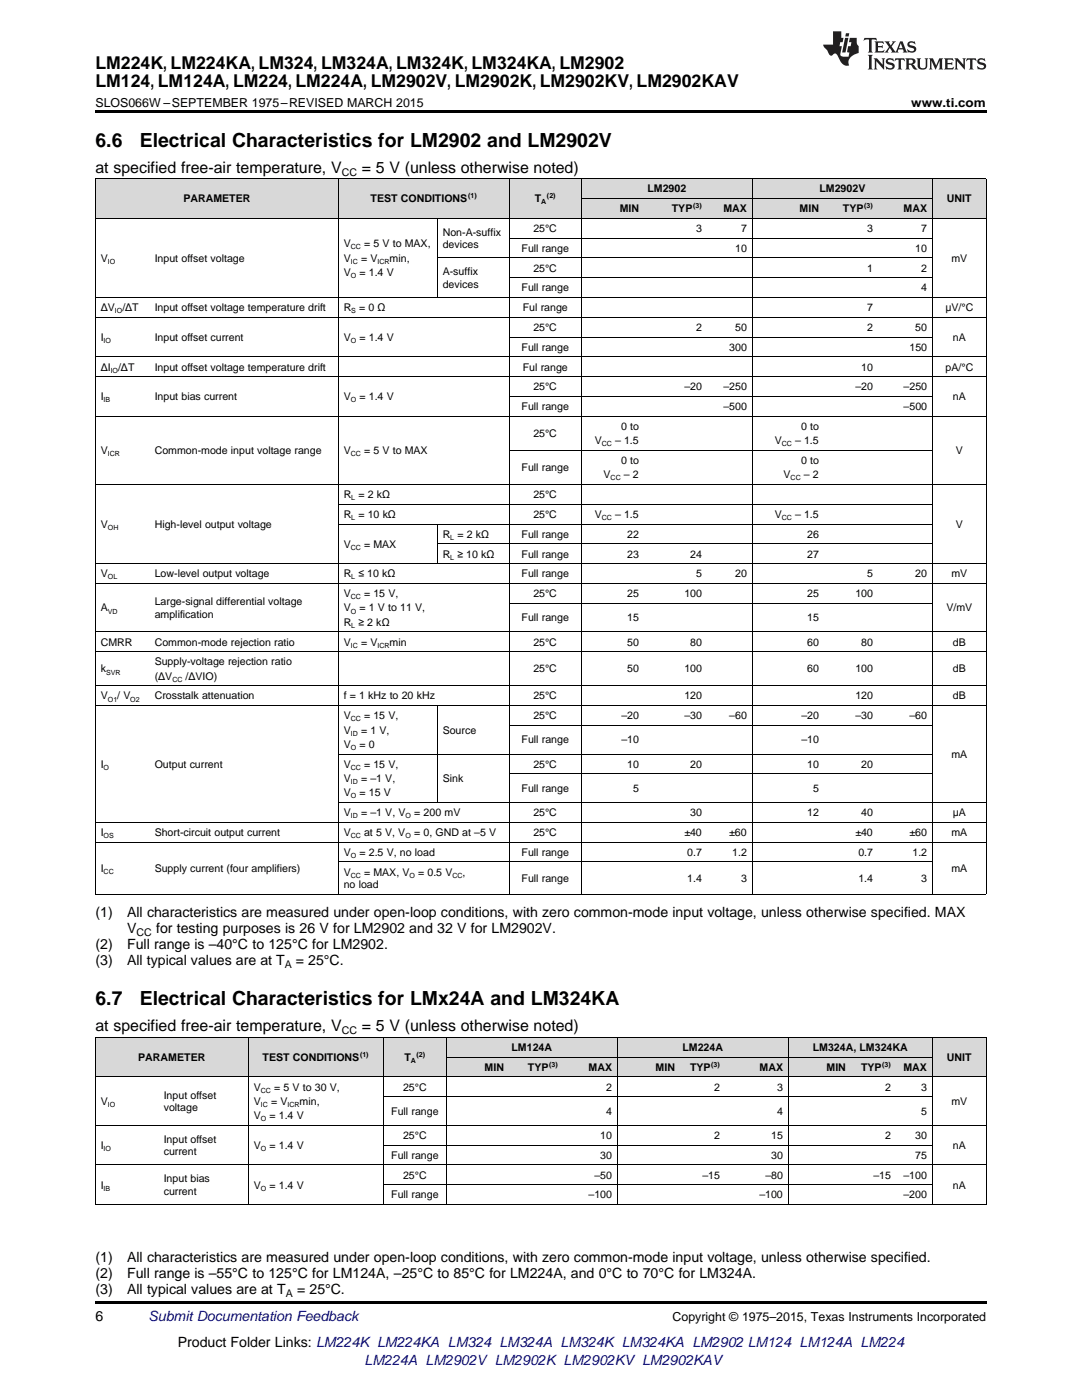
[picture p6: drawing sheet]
<svg xmlns="http://www.w3.org/2000/svg" width="216mm" height="279mm" viewBox="0 0 216 279" stroke-linecap="round" stroke-linejoin="round" font-family="sans-serif">
<defs><g id="words">
<g font-size="3.9">
<text x="19" y="29.3">6.6</text>
<text x="27.9" y="29.3">Electrical Characteristics for LM2902 and LM2902V</text>
<text x="19" y="200.7">6.7</text>
<text x="27.9" y="200.7">Electrical Characteristics for LMx24A and LM324KA</text>
</g>
<g font-size="3.5">
<text x="19" y="13.8">LM224K, LM224KA, LM324, LM324A, LM324K, LM324KA, LM2902</text>
<text x="19" y="17.3">LM124, LM124A, LM224, LM224A, LM2902V, LM2902K, LM2902KV, LM2902KAV</text>
</g>
<g font-size="3.2">
<text x="19" y="34.4">at specified free-air temperature, V</text>
<text x="72.2" y="34.4">= 5 V (unless otherwise noted)</text>
<text x="19" y="205.8">at specified free-air temperature, V</text>
<text x="72.2" y="205.8">= 5 V (unless otherwise noted)</text>
</g>
<g font-size="2.8">
<text x="19" y="183.1">(1)</text>
<text x="25.4" y="183.1">All characteristics are measured under open-loop conditions, with zero common-mode input voltage, unless otherwise specified. MAX</text>
<text x="19" y="189.4">(2)</text>
<text x="25.4" y="189.4">Full range is –40°C to 125°C for LM2902.</text>
<text x="25.4" y="186.2">V</text>
<text x="31.2" y="186.2">for testing purposes is 26 V for LM2902 and 32 V for LM2902V.</text>
<text x="19" y="192.6">(3)</text>
<text x="25.4" y="192.6">All typical values are at T</text>
<text x="59.1" y="192.6">= 25°C.</text>
<text x="19" y="251.9">(1)</text>
<text x="25.4" y="251.9">All characteristics are measured under open-loop conditions, with zero common-mode input voltage, unless otherwise specified.</text>
<text x="19" y="255.1">(2)</text>
<text x="25.4" y="255.1">Full range is –55°C to 125°C for LM124A, –25°C to 85°C for LM224A, and 0°C to 70°C for LM324A.</text>
<text x="19" y="258.2">(3)</text>
<text x="19" y="263.6">6</text>
<text x="25.4" y="258.2">All typical values are at T</text>
<text x="59.3" y="258.2">= 25°C.</text>
<text x="35.5" y="268.9">Product Folder Links: LM224K LM224KA LM324 LM324A LM324K LM324KA LM2902 LM124 LM124A LM224</text>
</g>
<g font-size="2.8" fill="#0000c8">
<text x="29.6" y="263.6">Submit Documentation Feedback</text>
<text x="72.7" y="272.4">LM224A LM2902V LM2902K LM2902KV LM2902KAV</text>
</g>
<g font-size="2.5">
<text x="19" y="21.4">SLOS066W –SEPTEMBER 1975–REVISED MARCH 2015</text>
<text x="181.8" y="21.4">www.ti.com</text>
<text x="134.2" y="263.6">Copyright © 1975–2015, Texas Instruments Incorporated</text>
</g>
<g font-size="2.1">
<text x="68.2" y="35.1">CC</text>
<text x="36.6" y="40.4">PARAMETER</text>
<text x="73.9" y="40.4">TEST CONDITIONS</text>
<text x="106.7" y="40.4">T</text>
<text x="129.2" y="38.4">LM2902</text>
<text x="163.5" y="38.4">LM2902V</text>
<text x="188.9" y="40.4">UNIT</text>
<text x="88.3" y="47">Non-A-suffix</text>
<text x="106.4" y="46.3">25°C</text>
<text x="123.6" y="42.3">MIN</text>
<text x="134.1" y="42.3">TYP</text>
<text x="138.9" y="46.3">3</text>
<text x="144.4" y="42.3">MAX</text>
<text x="147.9" y="46.3">7</text>
<text x="159.6" y="42.3">MIN</text>
<text x="168.2" y="42.3">TYP</text>
<text x="173" y="46.3">3</text>
<text x="180.3" y="42.3">MAX</text>
<text x="183.8" y="46.3">7</text>
<text x="20.1" y="52.2">V</text>
<text x="30.9" y="52.2">Input offset voltage</text>
<text x="68.6" y="49.4">V</text>
<text x="68.6" y="52.2">V</text>
<text x="72" y="52.2">= V</text>
<text x="72.6" y="49.4">= 5 V to MAX,</text>
<text x="77.7" y="52.2">min,</text>
<text x="88.3" y="49.5">devices</text>
<text x="104.1" y="50.2">Full range</text>
<text x="146.7" y="50.2">10</text>
<text x="182.6" y="50.2">10</text>
<text x="189.8" y="52.2">mV</text>
<text x="68.6" y="55.1">V</text>
<text x="71.7" y="55.1">= 1.4 V</text>
<text x="88.3" y="54.9">A-suffix</text>
<text x="88.3" y="57.4">devices</text>
<text x="104.1" y="58.1">Full range</text>
<text x="106.4" y="54.2">25°C</text>
<text x="173" y="54.2">1</text>
<text x="183.8" y="54.2">2</text>
<text x="183.8" y="58.1">4</text>
<text x="20.1" y="62.1">ΔV</text>
<text x="24.4" y="62.1">/ΔT</text>
<text x="30.9" y="62.1">Input offset voltage temperature drift</text>
<text x="68.6" y="62.1">R</text>
<text x="71.6" y="62.1">= 0 Ω</text>
<text x="104.3" y="62.1">Ful range</text>
<text x="173" y="62.1">7</text>
<text x="188.6" y="62.1">μV/°C</text>
<text x="20.1" y="68">I</text>
<text x="30.9" y="68">Input offset current</text>
<text x="68.6" y="68">V</text>
<text x="71.7" y="68">= 1.4 V</text>
<text x="104.1" y="70">Full range</text>
<text x="106.4" y="66">25°C</text>
<text x="138.9" y="66">2</text>
<text x="145.5" y="70">300</text>
<text x="146.7" y="66">50</text>
<text x="173" y="66">2</text>
<text x="181.5" y="70">150</text>
<text x="182.6" y="66">50</text>
<text x="190.1" y="68">nA</text>
<text x="20.1" y="73.9">ΔI /ΔT</text>
<text x="30.9" y="73.9">Input offset voltage temperature drift</text>
<text x="104.3" y="73.9">Ful range</text>
<text x="106.4" y="77.9">25°C</text>
<text x="136.6" y="77.9">–20</text>
<text x="144.4" y="77.9">–250</text>
<text x="170.7" y="77.9">–20</text>
<text x="171.8" y="73.9">10</text>
<text x="180.3" y="77.9">–250</text>
<text x="188.7" y="73.9">pA/°C</text>
<text x="20.1" y="79.9">I</text>
<text x="30.9" y="79.9">Input bias current</text>
<text x="68.6" y="79.9">V</text>
<text x="71.7" y="79.9">= 1.4 V</text>
<text x="104.1" y="81.8">Full range</text>
<text x="144.4" y="81.8">–500</text>
<text x="180.3" y="81.8">–500</text>
<text x="190.1" y="79.9">nA</text>
<text x="106.4" y="87.2">25°C</text>
<text x="118.7" y="88.7">V</text>
<text x="122.7" y="88.7">– 1.5</text>
<text x="123.9" y="85.8">0 to</text>
<text x="154.6" y="88.7">V</text>
<text x="158.6" y="88.7">– 1.5</text>
<text x="159.8" y="85.8">0 to</text>
<text x="20.1" y="90.6">V</text>
<text x="30.9" y="90.6">Common-mode input voltage range</text>
<text x="68.6" y="90.6">V</text>
<text x="72.6" y="90.6">= 5 V to MAX</text>
<text x="104.1" y="94">Full range</text>
<text x="120.4" y="95.5">V</text>
<text x="123.9" y="92.6">0 to</text>
<text x="124.5" y="95.5">– 2</text>
<text x="156.4" y="95.5">V</text>
<text x="159.8" y="92.6">0 to</text>
<text x="160.4" y="95.5">– 2</text>
<text x="190.7" y="90.6">V</text>
<text x="68.6" y="99.4">R = 2 kΩ</text>
<text x="106.4" y="99.4">25°C</text>
<text x="20.1" y="105.3">V</text>
<text x="30.9" y="105.3">High-level output voltage</text>
<text x="68.6" y="103.4">R = 10 kΩ</text>
<text x="88.3" y="107.3">R = 2 kΩ</text>
<text x="104.1" y="107.3">Full range</text>
<text x="106.4" y="103.4">25°C</text>
<text x="118.7" y="103.4">V</text>
<text x="122.7" y="103.4">– 1.5</text>
<text x="125.2" y="107.3">22</text>
<text x="154.6" y="103.4">V</text>
<text x="158.6" y="103.4">– 1.5</text>
<text x="161.1" y="107.3">26</text>
<text x="190.7" y="105.3">V</text>
<text x="68.6" y="109.3">V</text>
<text x="72.6" y="109.3">= MAX</text>
<text x="88.3" y="111.3">R ≥ 10 kΩ</text>
<text x="104.1" y="111.3">Full range</text>
<text x="125.2" y="111.3">23</text>
<text x="137.7" y="111.3">24</text>
<text x="161.1" y="111.3">27</text>
<text x="20.1" y="115.2">V</text>
<text x="30.9" y="115.2">Low-level output voltage</text>
<text x="68.6" y="115.2">R ≤ 10 kΩ</text>
<text x="68.6" y="119.2">V</text>
<text x="72.6" y="119.2">= 15 V,</text>
<text x="104.1" y="115.2">Full range</text>
<text x="106.4" y="119.2">25°C</text>
<text x="125.2" y="119.2">25</text>
<text x="136.6" y="119.2">100</text>
<text x="138.9" y="115.2">5</text>
<text x="146.7" y="115.2">20</text>
<text x="161.1" y="119.2">25</text>
<text x="170.7" y="119.2">100</text>
<text x="173" y="115.2">5</text>
<text x="182.6" y="115.2">20</text>
<text x="189.8" y="115.2">mV</text>
<text x="20.1" y="122">A</text>
<text x="30.9" y="120.8">Large-signal differential voltage</text>
<text x="30.9" y="123.3">amplification</text>
<text x="68.6" y="122">V</text>
<text x="68.6" y="124.9">R ≥ 2 kΩ</text>
<text x="71.7" y="122">= 1 V to 11 V,</text>
<text x="104.1" y="124">Full range</text>
<text x="125.2" y="124">15</text>
<text x="161.1" y="124">15</text>
<text x="188.8" y="122">V/mV</text>
<text x="20.1" y="128.8">CMRR</text>
<text x="30.9" y="128.8">Common-mode rejection ratio</text>
<text x="68.6" y="128.8">V</text>
<text x="72" y="128.8">= V</text>
<text x="77.7" y="128.8">min</text>
<text x="106.4" y="128.8">25°C</text>
<text x="125.2" y="128.8">50</text>
<text x="137.7" y="128.8">80</text>
<text x="161.1" y="128.8">60</text>
<text x="171.8" y="128.8">80</text>
<text x="190.1" y="128.8">dB</text>
<text x="20.1" y="134.2">k</text>
<text x="30.9" y="132.8">Supply-voltage rejection ratio</text>
<text x="30.9" y="135.6">(ΔV</text>
<text x="37" y="135.6">/ΔVIO)</text>
<text x="106.4" y="134.2">25°C</text>
<text x="125.2" y="134.2">50</text>
<text x="136.6" y="134.2">100</text>
<text x="161.1" y="134.2">60</text>
<text x="170.7" y="134.2">100</text>
<text x="190.1" y="134.2">dB</text>
<text x="20.1" y="139.6">V</text>
<text x="23.4" y="139.6">/ V</text>
<text x="30.9" y="139.6">Crosstalk attenuation</text>
<text x="68.6" y="139.6">f = 1 kHz to 20 kHz</text>
<text x="68.6" y="143.5">V</text>
<text x="72.6" y="143.5">= 15 V,</text>
<text x="106.4" y="139.6">25°C</text>
<text x="106.4" y="143.5">25°C</text>
<text x="124" y="143.5">–20</text>
<text x="136.6" y="139.6">120</text>
<text x="136.6" y="143.5">–30</text>
<text x="145.5" y="143.5">–60</text>
<text x="159.9" y="143.5">–20</text>
<text x="170.7" y="139.6">120</text>
<text x="170.7" y="143.5">–30</text>
<text x="181.5" y="143.5">–60</text>
<text x="190.1" y="139.6">dB</text>
<text x="68.6" y="146.4">V</text>
<text x="68.6" y="149.3">V</text>
<text x="71.7" y="149.3">= 0</text>
<text x="72" y="146.4">= 1 V,</text>
<text x="88.3" y="146.4">Source</text>
<text x="104.1" y="148.4">Full range</text>
<text x="124" y="148.4">–10</text>
<text x="159.9" y="148.4">–10</text>
<text x="20.1" y="153.2">I</text>
<text x="30.9" y="153.2">Output current</text>
<text x="68.6" y="153.2">V</text>
<text x="72.6" y="153.2">= 15 V,</text>
<text x="106.4" y="153.2">25°C</text>
<text x="125.2" y="153.2">10</text>
<text x="137.7" y="153.2">20</text>
<text x="161.1" y="153.2">10</text>
<text x="171.8" y="153.2">20</text>
<text x="189.8" y="151.2">mA</text>
<text x="68.6" y="156.1">V</text>
<text x="68.6" y="158.9">V</text>
<text x="71.7" y="158.9">= 15 V</text>
<text x="72" y="156.1">= –1 V,</text>
<text x="88.3" y="156.1">Sink</text>
<text x="104.1" y="158">Full range</text>
<text x="126.4" y="158">5</text>
<text x="162.2" y="158">5</text>
<text x="20.1" y="166.8">I</text>
<text x="30.9" y="166.8">Short-circuit output current</text>
<text x="68.6" y="162.9">V</text>
<text x="68.6" y="166.8">V</text>
<text x="72" y="162.9">= –1 V, V</text>
<text x="72.6" y="166.8">at 5 V, V</text>
<text x="82.6" y="166.8">= 0, GND at –5 V</text>
<text x="82.7" y="162.9">= 200 mV</text>
<text x="106.4" y="162.9">25°C</text>
<text x="106.4" y="166.8">25°C</text>
<text x="136.6" y="166.8">±40</text>
<text x="137.7" y="162.9">30</text>
<text x="145.5" y="166.8">±60</text>
<text x="161.1" y="162.9">12</text>
<text x="170.7" y="166.8">±40</text>
<text x="171.8" y="162.9">40</text>
<text x="181.5" y="166.8">±60</text>
<text x="189.8" y="166.8">mA</text>
<text x="190.1" y="162.9">μA</text>
<text x="20.1" y="174">I</text>
<text x="30.9" y="174">Supply current (four amplifiers)</text>
<text x="68.6" y="170.8">V</text>
<text x="71.7" y="170.8">= 2.5 V, no load</text>
<text x="104.1" y="170.8">Full range</text>
<text x="137.1" y="170.8">0.7</text>
<text x="146.1" y="170.8">1.2</text>
<text x="171.3" y="170.8">0.7</text>
<text x="182.1" y="170.8">1.2</text>
<text x="189.8" y="174">mA</text>
<text x="68.6" y="174.7">V</text>
<text x="68.6" y="177.2">no load</text>
<text x="72.6" y="174.7">= MAX, V</text>
<text x="83.4" y="174.7">= 0.5 V</text>
<text x="92.3" y="174.7">,</text>
<text x="104.1" y="176">Full range</text>
<text x="137.1" y="176">1.4</text>
<text x="147.9" y="176">3</text>
<text x="171.3" y="176">1.4</text>
<text x="183.8" y="176">3</text>
<text x="27.3" y="186.8">CC</text>
<text x="56.8" y="193.1">A</text>
<text x="68.2" y="206.4">CC</text>
<text x="102.1" y="209.8">LM124A</text>
<text x="136.2" y="209.8">LM224A</text>
<text x="162.2" y="209.8">LM324A, LM324KA</text>
<text x="27.6" y="211.7">PARAMETER</text>
<text x="52.4" y="211.7">TEST CONDITIONS</text>
<text x="80.7" y="211.7">T</text>
<text x="96.7" y="213.7">MIN</text>
<text x="105.3" y="213.7">TYP</text>
<text x="117.4" y="213.7">MAX</text>
<text x="130.8" y="213.7">MIN</text>
<text x="137.7" y="213.7">TYP</text>
<text x="151.6" y="213.7">MAX</text>
<text x="164.9" y="213.7">MIN</text>
<text x="171.8" y="213.7">TYP</text>
<text x="180.3" y="213.7">MAX</text>
<text x="188.9" y="211.7">UNIT</text>
<text x="20.1" y="220.5">V</text>
<text x="32.7" y="219.3">Input offset</text>
<text x="32.7" y="221.8">voltage</text>
<text x="50.6" y="217.7">V</text>
<text x="50.6" y="220.5">V</text>
<text x="54.1" y="220.5">= V</text>
<text x="54.7" y="217.7">= 5 V to 30 V,</text>
<text x="59.8" y="220.5">min,</text>
<text x="80.4" y="217.7">25°C</text>
<text x="121" y="217.7">2</text>
<text x="142.5" y="217.7">2</text>
<text x="155.1" y="217.7">3</text>
<text x="176.6" y="217.7">2</text>
<text x="183.8" y="217.7">3</text>
<text x="189.8" y="220.5">mV</text>
<text x="50.6" y="223.4">V</text>
<text x="53.8" y="223.4">= 1.4 V</text>
<text x="78.1" y="222.5">Full range</text>
<text x="80.4" y="227.3">25°C</text>
<text x="119.8" y="227.3">10</text>
<text x="121" y="222.5">4</text>
<text x="142.5" y="227.3">2</text>
<text x="153.9" y="227.3">15</text>
<text x="155.1" y="222.5">4</text>
<text x="176.6" y="227.3">2</text>
<text x="182.6" y="227.3">30</text>
<text x="183.8" y="222.5">5</text>
<text x="20.1" y="229.3">I</text>
<text x="32.7" y="228.1">Input offset</text>
<text x="32.7" y="230.5">current</text>
<text x="50.6" y="229.3">V</text>
<text x="53.8" y="229.3">= 1.4 V</text>
<text x="78.1" y="231.3">Full range</text>
<text x="119.8" y="231.3">30</text>
<text x="153.9" y="231.3">30</text>
<text x="182.6" y="231.3">75</text>
<text x="190.1" y="229.3">nA</text>
<text x="20.1" y="237.2">I</text>
<text x="32.7" y="236">Input bias</text>
<text x="32.7" y="238.4">current</text>
<text x="50.6" y="237.2">V</text>
<text x="53.8" y="237.2">= 1.4 V</text>
<text x="78.1" y="239.2">Full range</text>
<text x="80.4" y="235.2">25°C</text>
<text x="117.4" y="239.2">–100</text>
<text x="118.6" y="235.2">–50</text>
<text x="140.2" y="235.2">–15</text>
<text x="151.5" y="239.2">–100</text>
<text x="152.7" y="235.2">–80</text>
<text x="174.3" y="235.2">–15</text>
<text x="180.3" y="235.2">–100</text>
<text x="180.3" y="239.2">–200</text>
<text x="190.1" y="237.2">nA</text>
<text x="57" y="258.8">A</text>
</g>
<g font-size="1.4">
<text x="93.4" y="39.5">(1)</text>
<text x="108" y="40.8">A</text>
<text x="109.1" y="39.5">(2)</text>
<text x="138.3" y="41.5">(3)</text>
<text x="172.4" y="41.5">(3)</text>
<text x="21.5" y="52.6">IO</text>
<text x="70" y="49.8">CC</text>
<text x="70" y="52.6">IC</text>
<text x="75.3" y="52.6">ICR</text>
<text x="70" y="55.5">O</text>
<text x="22.9" y="62.5">IO</text>
<text x="70.1" y="62.5">S</text>
<text x="20.7" y="68.4">IO</text>
<text x="70" y="68.4">O</text>
<text x="22.1" y="74.4">IO</text>
<text x="20.7" y="80.3">IB</text>
<text x="70" y="80.3">O</text>
<text x="120.1" y="89.1">CC</text>
<text x="156" y="89.1">CC</text>
<text x="21.5" y="91.1">ICR</text>
<text x="70" y="91.1">CC</text>
<text x="121.8" y="95.9">CC</text>
<text x="157.8" y="95.9">CC</text>
<text x="70.1" y="99.8">L</text>
<text x="21.5" y="105.8">OH</text>
<text x="70.1" y="103.8">L</text>
<text x="89.9" y="107.7">L</text>
<text x="120.1" y="103.8">CC</text>
<text x="156" y="103.8">CC</text>
<text x="70" y="109.7">CC</text>
<text x="89.9" y="111.7">L</text>
<text x="21.5" y="115.6">OL</text>
<text x="70" y="119.6">CC</text>
<text x="70.1" y="115.6">L</text>
<text x="21.5" y="122.4">VD</text>
<text x="70" y="122.4">O</text>
<text x="70.1" y="125.3">L</text>
<text x="70" y="129.3">IC</text>
<text x="75.3" y="129.3">ICR</text>
<text x="21.2" y="134.6">SVR</text>
<text x="34.4" y="136.1">CC</text>
<text x="21.5" y="140">O1</text>
<text x="26" y="140">O2</text>
<text x="70" y="144">CC</text>
<text x="70" y="146.8">ID</text>
<text x="70" y="149.7">O</text>
<text x="20.7" y="153.6">O</text>
<text x="70" y="153.6">CC</text>
<text x="70" y="156.5">ID</text>
<text x="70" y="159.3">O</text>
<text x="20.7" y="167.3">OS</text>
<text x="70" y="163.3">ID</text>
<text x="70" y="167.3">CC</text>
<text x="80.9" y="167.3">O</text>
<text x="80.9" y="163.3">O</text>
<text x="70" y="171.2">O</text>
<text x="20.7" y="174.4">CC</text>
<text x="70" y="175.2">CC</text>
<text x="81.7" y="175.2">O</text>
<text x="90.3" y="175.2">CC</text>
<text x="71.8" y="210.9">(1)</text>
<text x="82" y="212.2">A</text>
<text x="83.1" y="210.9">(2)</text>
<text x="109.6" y="212.9">(3)</text>
<text x="141.9" y="212.9">(3)</text>
<text x="176" y="212.9">(3)</text>
<text x="21.5" y="220.9">IO</text>
<text x="52" y="218.1">CC</text>
<text x="52" y="220.9">IC</text>
<text x="57.4" y="220.9">ICR</text>
<text x="52" y="223.8">O</text>
<text x="20.7" y="229.7">IO</text>
<text x="52" y="229.7">O</text>
<text x="20.7" y="237.6">IB</text>
<text x="52" y="237.6">O</text>
</g>
</g></defs>
<g fill="#d8d8d8">
<path d="M19 207.1h12.6v7.9h-12.6z"/>
<path d="M31.6 207.1h18v7.9h-18z"/>
<path d="M49.6 207.1h14.3v7.9h-14.3z"/>
<path d="M63.9 207.1h12.6v7.9h-12.6z"/>
<path d="M76.5 207.1h12.6v7.9h-12.6z"/>
<path d="M89.1 211h12.5v4h-12.5z"/>
<path d="M101.6 211h10.8v4h-10.8z"/>
<path d="M112.4 211h10.8v4h-10.8z"/>
<path d="M123.2 211h12.6v4h-12.6z"/>
<path d="M135.8 211h8.9v4h-8.9z"/>
<path d="M144.7 211h12.6v4h-12.6z"/>
<path d="M157.3 211h12.6v4h-12.6z"/>
<path d="M169.9 211h9v4h-9z"/>
<path d="M178.9 211h7.2v4h-7.2z"/>
<path d="M186.1 207.1h10.7v7.9h-10.7z"/>
<path d="M89.1 207.1h12.5v3.9h-12.5z"/>
<path d="M101.6 207.1h10.8v3.9h-10.8z"/>
<path d="M112.4 207.1h10.8v3.9h-10.8z"/>
<path d="M123.2 207.1h12.6v3.9h-12.6z"/>
<path d="M135.8 207.1h8.9v3.9h-8.9z"/>
<path d="M144.7 207.1h12.6v3.9h-12.6z"/>
<path d="M157.3 207.1h12.6v3.9h-12.6z"/>
<path d="M169.9 207.1h9v3.9h-9z"/>
<path d="M178.9 207.1h7.2v3.9h-7.2z"/>
<path d="M19 35.7h10.8v7.9h-10.8z"/>
<path d="M29.8 35.7h37.7v7.9h-37.7z"/>
<path d="M67.5 35.7h19.8v7.9h-19.8z"/>
<path d="M87.3 35.7h14.3v7.9h-14.3z"/>
<path d="M101.6 35.7h14.4v7.9h-14.4z"/>
<path d="M116 39.7h12.6v3.9h-12.6z"/>
<path d="M128.6 39.7h12.5v3.9h-12.5z"/>
<path d="M141.1 39.7h9v3.9h-9z"/>
<path d="M150.1 39.7h14.4v3.9h-14.4z"/>
<path d="M164.5 39.7h10.8v3.9h-10.8z"/>
<path d="M175.3 39.7h10.8v3.9h-10.8z"/>
<path d="M186.1 35.7h10.7v7.9h-10.7z"/>
<path d="M116 35.7h12.6v4h-12.6z"/>
<path d="M128.6 35.7h12.5v4h-12.5z"/>
<path d="M141.1 35.7h9v4h-9z"/>
<path d="M150.1 35.7h14.4v4h-14.4z"/>
<path d="M164.5 35.7h10.8v4h-10.8z"/>
<path d="M175.3 35.7h10.8v4h-10.8z"/>
</g>
<path d="M19 22h177.8v.5h-177.8zM19 259.7h177.8v.5h-177.8z" fill="#000"/>
<g fill="none" stroke="#000" stroke-width=".2">
<path d="M19 35.6h177.8M19.1 35.7v142.8M67.5 35.7v142.8M101.6 35.7v142.8M116 35.7v142.8M116 39.6h70.1M150.1 35.7v142.8M186 35.7v142.8M196.8 35.7v142.8M19 59.4h177.8M19 43.6h177.8M87.2 43.6v15.8"/>
<path d="M87.3 51.5h98.8M101.6 55.4h84.5M101.6 47.5h84.5M19 75.2h177.8M19 71.2h177.8M19 63.3h177.8M101.6 79.1h84.5M101.6 67.3h84.5M19 96.7h177.8M19 83.1h177.8M101.6 89.9h84.5M19 116.4h177.8"/>
<path d="M19 112.5h177.8M67.5 104.6h118.6M67.5 100.6h118.6M87.2 104.6v7.9M87.3 108.5h98.8M19 136.9h177.8M19 130.1h177.8M19 126.1h177.8M101.6 120.4h84.5M19 140.8h177.8M67.5 150.5h118.6M87.2 140.9v19.3"/>
<path d="M101.6 154.4h84.5M101.6 144.8h84.5M19 178.4h177.8M19 168h177.8M19 164.1h177.8M67.5 172h118.6M67.5 160.1h129.3M19 214.9h177.8M19 207h177.8M19.1 207v33.5M49.5 207v33.5M76.5 207v33.5"/>
<path d="M76.5 218.9h109.5M89 207v33.5M89.1 211h96.9M123.1 207v33.5M157.3 207v33.5M186 207v33.5M196.8 207v33.5M19 232.5h177.8M19 224.6h177.8M76.5 236.4h109.5M76.5 228.5h109.5M19 240.4h177.8"/>
</g>
<g fill="#231f20">
<path d="M172.5 7.6l-.1 .5 .4-.2h.6v.1v2.1l-.2 .4h.9l-.2-.4v-2.1l.1-.1h.5l.5 .2-.2-.5zM174.5 8.3l.2 .3v1.5l-.2 .4h1.8l.2-.6a1.04 1.04 0 0 1-1.3 .2v-.7h.6l.3 .2v-.6l-.3 .2h-.6v-.6l.8-.1 .4 .3-.2-.5zM176.5 8.3l.9 1.1-.9 1.1h.8l-.2-.2 .4-.7 .5 .7-.2 .2h1.5l-.2-.2 .2-.4h.9l.1 .4-.2 .2h1l-.3-.3-.7-1.9h-.5l-.9 2-.8-1 .9-1h-.8l.1 .3-.4 .5-.3-.6 .1-.2zM179.7 8.6l.4 1h-.7zM181.3 8.4a.63 .63 0 0 0-.2 .7 .63 .63 0 0 0 .6 .4l.6 .2 .1 .2a.75 .75 0 0 1-.7 .4 .75 .75 0 0 1-.6-.5l.1 .7 .1-.1a1.11 1.11 0 0 0 1.5-.6 1.13 1.13 0 0 0-1.2-.8l-.1-.4a1.04 1.04 0 0 1 1.2 .2l-.2-.5-.2 .1-.4-.2zM173.2 10.9l.2 .4v2.2l-.2 .4h1l-.3-.4v-2.2l.3-.4zM174.3 11.6l.3 .4v1.5l-.3 .4h.8l-.2-.4v-1.3l1.5 1.7v-1.9l.2-.4h-.7l.2 .4v.9l-1.1-1.3zM177 11.8a.62 .62 0 0 0-.2 .7 .62 .62 0 0 0 .6 .4l.6 .1 .1 .3a.76 .76 0 0 1-.7 .3 .76 .76 0 0 1-.7-.4l.2 .7 .1-.1a1.11 1.11 0 0 0 1.5-.6 1.13 1.13 0 0 0-1.2-.8l-.1-.4a1.04 1.04 0 0 1 1.2 .2l-.2-.6-.2 .1-.5-.1zM178.7 11.6l-.2 .6a.61 .61 0 0 1 .8-.3v1.6l-.2 .4h.9l-.2-.4v-1.6a.63 .63 0 0 1 .7 .3l-.1-.6zM180.6 11.6l.3 .4v1.5l-.3 .4h1l-.2-.2-.1-.8 .6 .2a.76 .76 0 0 0 1.2 .7l-1-1a.58 .58 0 0 0 .6-.5 .58 .58 0 0 0-.5-.6zM181.4 11.9h.1a.45 .45 0 0 1 .5 .1 .45 .45 0 0 1 .1 .5l-.8 .2zM182.9 11.6l.2 .2a2.17 2.17 0 0 0 .3 1.9 .99 .99 0 0 0 1.6-.6v-1.1l.2-.4h-.7l.2 .2a1.92 1.92 0 0 1-.2 1.8 .6 .6 0 0 1-.9-.5v-1.1l.2-.4zM185.4 11.6l.2 .4v1.5l-.2 .4h.7l-.2-.4v-1.4l.8 1.8 .8-1.8v1.4l-.2 .4h.9l-.2-.4v-1.5l.2-.4h-.8l-.6 1.5-.6-1.5zM188.4 11.6l.2 .4v1.5l-.2 .4h1.8l.1-.6a1.04 1.04 0 0 1-1.2 .1v-.6h.5l.4 .2v-.6l-.4 .2h-.5v-.7h.8l.3 .3-.1-.6zM190.5 11.6l.2 .4v1.5l-.2 .4h.7l-.2-.4v-1.3l1.5 1.7v-1.9l.2-.4h-.7l.2 .4v.9l-1.1-1.3zM192.9 11.6l-.1 .6a.61 .61 0 0 1 .7-.3l.1 1.6-.3 .4h1l-.3-.4 .1-1.6a.63 .63 0 0 1 .7 .3l-.1-.6zM195.2 11.8a.62 .62 0 0 0-.2 .7 .62 .62 0 0 0 .6 .4l.6 .1 .1 .3a.76 .76 0 0 1-.7 .3 .76 .76 0 0 1-.6-.4l.1 .7 .1-.1a1.11 1.11 0 0 0 1.6-.6 1.13 1.13 0 0 0-1.3-.8l-.1-.4a1.04 1.04 0 0 1 1.2 .2l-.1-.6-.2 .1-.5-.1z"/>
<path d="M166.2 6.3v2.6h-1.9v.4l.8 .9a.91 .91 0 0 0 1 .8 .56 .56 0 0 1 .5-.3 .56 .56 0 0 1 .5 .3l.4 .8a1.53 1.53 0 0 0 1.9 1.2 1.54 1.54 0 0 1 1-2.1l.9-.3v-1.4a1.52 1.52 0 0 1-.4-1.6h-1.3l-.2 .8h.5l-.2 .8h-.5l-.1 1v.2l.4 .1-.2 .8a1.93 1.93 0 0 1-1.6-.3l.3-1.8h-.5l.2-.8h.4l.2-.8h-.4v-1.3zM168.6 7.6l-.6 2.9h.7l.6-2.9zM168.8 6.6l-.1 .7h.6l.2-.7z"/>
</g>
<use href="#words"/>
</svg>
